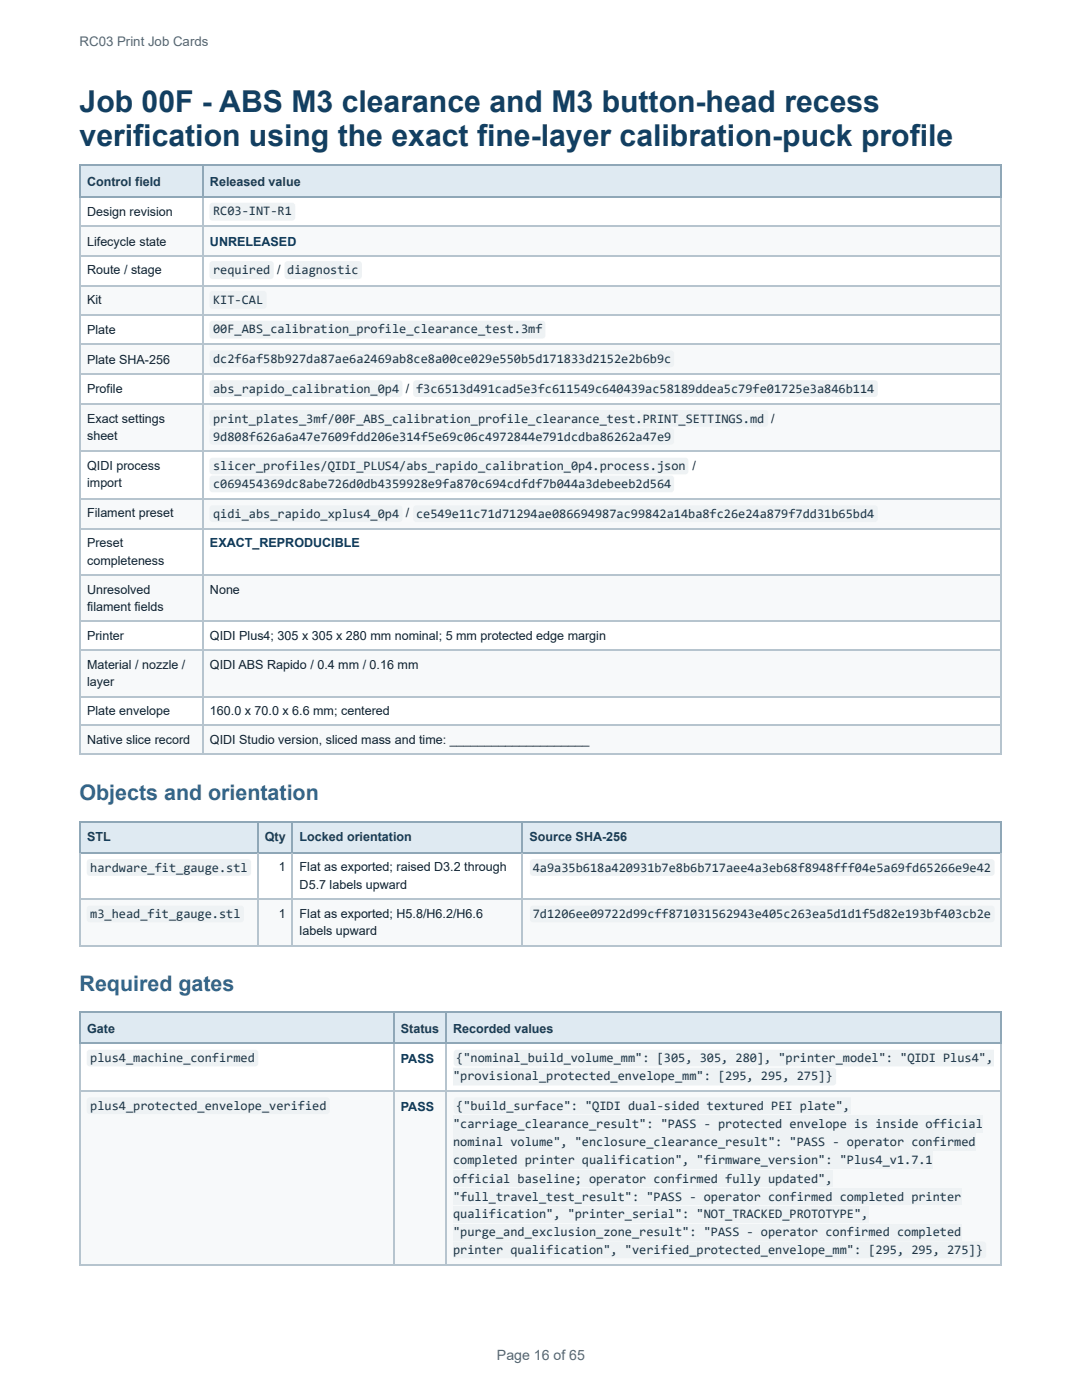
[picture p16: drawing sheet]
<svg xmlns="http://www.w3.org/2000/svg" width="216mm" height="279mm" viewBox="0 0 216 279" stroke-linecap="round" stroke-linejoin="round" font-family="sans-serif">
<defs><g id="words">
<g font-size="6" fill="#123f62">
<text x="15.9" y="22.4">Job 00F - ABS M3 clearance and M3 button-head recess</text>
<text x="15.9" y="29.1">verification using the exact fine-layer calibration-puck profile</text>
</g>
<g font-size="4.3" fill="#2f668e">
<text x="15.9" y="159.6">Objects and orientation</text>
<text x="15.9" y="197.9">Required gates</text>
</g>
<text font-size="2.8" fill="#5b6470" x="99.2" y="271.5">Page 16 of 65</text>
<text font-size="2.6" fill="#5b6470" x="15.9" y="9.3">RC03 Print Job Cards</text>
<g font-size="2.6" fill="#1d3646">
<text x="42.5" y="43">RC03-INT-R1</text>
<text x="42.5" y="54.7">required</text>
<text x="57.3" y="54.7">diagnostic</text>
<text x="42.5" y="60.6">KIT-CAL</text>
<text x="42.5" y="66.5">00F_ABS_calibration_profile_clearance_test.3mf</text>
<text x="42.5" y="72.5">dc2f6af58b927da87ae6a2469ab8ce8a00ce029e550b5d171833d2152e2b6b9c</text>
<text x="42.5" y="78.4">abs_rapido_calibration_0p4</text>
<text x="83" y="78.4">f3c6513d491cad5e3fc611549c640439ac58189ddea5c79fe01725e3a846b114</text>
<text x="42.5" y="84.4">print_plates_3mf/00F_ABS_calibration_profile_clearance_test.PRINT_SETTINGS.md</text>
<text x="42.5" y="87.9">9d808f626a6a47e7609fdd206e314f5e69c06c4972844e791dcdba86262a47e9</text>
<text x="42.5" y="93.9">slicer_profiles/QIDI_PLUS4/abs_rapido_calibration_0p4.process.json</text>
<text x="42.5" y="97.4">c069454369dc8abe726d0db4359928e9fa870c694cdfdf7b044a3debeeb2d564</text>
<text x="42.5" y="103.4">qidi_abs_rapido_xplus4_0p4</text>
<text x="83" y="103.4">ce549e11c71d71294ae086694987ac99842a14ba8fc26e24a879f7dd31b65bd4</text>
<text x="18" y="174">hardware_fit_gauge.stl</text>
<text x="106.3" y="174">4a9a35b618a420931b7e8b6b717aee4a3eb68f8948fff04e5a69fd65266e9e42</text>
<text x="18" y="183.3">m3_head_fit_gauge.stl</text>
<text x="106.3" y="183.3">7d1206ee09722d99cff871031562943e405c263ea5d1d1f5d82e193bf403cb2e</text>
<text x="18" y="212">plus4_machine_confirmed</text>
<text x="90.4" y="215.6">&quot;provisional_protected_envelope_mm&quot;: [295, 295, 275]}</text>
<text x="91" y="212">{&quot;nominal_build_volume_mm&quot;: [305, 305, 280], &quot;printer_model&quot;: &quot;QIDI Plus4&quot;,</text>
<text x="18" y="221.5">plus4_protected_envelope_verified</text>
<text x="91" y="221.5">{&quot;build_surface&quot;: &quot;QIDI dual-sided textured PEI plate&quot;,</text>
<text x="90.4" y="225.1">&quot;carriage_clearance_result&quot;: &quot;PASS - protected envelope is inside official</text>
<text x="90.4" y="228.7">nominal volume&quot;, &quot;enclosure_clearance_result&quot;: &quot;PASS - operator confirmed</text>
<text x="90.4" y="232.2">completed printer qualification&quot;, &quot;firmware_version&quot;: &quot;Plus4_v1.7.1</text>
<text x="90.4" y="236">official baseline; operator confirmed fully updated&quot;,</text>
<text x="90.4" y="239.6">&quot;full_travel_test_result&quot;: &quot;PASS - operator confirmed completed printer</text>
<text x="90.4" y="243.2">qualification&quot;, &quot;printer_serial&quot;: &quot;NOT_TRACKED_PROTOTYPE&quot;,</text>
<text x="90.4" y="246.7">&quot;purge_and_exclusion_zone_result&quot;: &quot;PASS - operator confirmed completed</text>
<text x="90.4" y="250.3">printer qualification&quot;, &quot;verified_protected_envelope_mm&quot;: [295, 295, 275]}</text>
</g>
<g font-size="2.5" fill="#173c56">
<text x="17.4" y="37.1">Control field</text>
<text x="41.9" y="37.1">Released value</text>
<text x="17.4" y="167.9">STL</text>
<text x="52.8" y="167.9">Qty</text>
<text x="59.8" y="167.9">Locked orientation</text>
<text x="105.7" y="167.9">Source SHA-256</text>
<text x="17.4" y="206.2">Gate</text>
<text x="80" y="206.2">Status</text>
<text x="90.4" y="206.2">Recorded values</text>
</g>
<g font-size="2.5" fill="#17202a">
<text x="17.4" y="43.1">Design revision</text>
<text x="17.4" y="49">Lifecycle state</text>
<text x="17.4" y="54.7">Route / stage</text>
<text x="55.3" y="54.7">/</text>
<text x="17.4" y="60.7">Kit</text>
<text x="17.4" y="66.6">Plate</text>
<text x="17.4" y="72.6">Plate SHA-256</text>
<text x="17.4" y="78.5">Profile</text>
<text x="81" y="78.5">/</text>
<text x="17.4" y="84.5">Exact settings</text>
<text x="17.4" y="87.8">sheet</text>
<text x="153.9" y="84.5">/</text>
<text x="17.4" y="93.7">QIDI process</text>
<text x="138.2" y="93.7">/</text>
<text x="17.4" y="97.3">import</text>
<text x="17.4" y="103.2">Filament preset</text>
<text x="81" y="103.2">/</text>
<text x="17.4" y="109.2">Preset</text>
<text x="17.4" y="112.7">completeness</text>
<text x="17.4" y="118.4">Unresolved</text>
<text x="41.9" y="118.4">None</text>
<text x="17.4" y="122">filament fields</text>
<text x="17.4" y="127.7">Printer</text>
<text x="41.9" y="127.7">QIDI Plus4; 305 x 305 x 280 mm nominal; 5 mm protected edge margin</text>
<text x="17.4" y="133.4">Material / nozzle /</text>
<text x="17.4" y="137">layer</text>
<text x="41.9" y="133.4">QIDI ABS Rapido / 0.4 mm / 0.16 mm</text>
<text x="17.4" y="142.7">Plate envelope</text>
<text x="41.9" y="142.7">160.0 x 70.0 x 6.6 mm; centered</text>
<text x="17.4" y="148.4">Native slice record</text>
<text x="41.9" y="148.4">QIDI Studio version, sliced mass and time: ____________________</text>
<text x="55.6" y="173.8">1</text>
<text x="59.8" y="173.8">Flat as exported; raised D3.2 through</text>
<text x="59.8" y="177.4">D5.7 labels upward</text>
<text x="55.6" y="183.1">1</text>
<text x="59.8" y="183.1">Flat as exported; H5.8/H6.2/H6.6</text>
<text x="59.8" y="186.7">labels upward</text>
</g>
<g font-size="2.5" fill="#0a3656">
<text x="41.9" y="49">UNRELEASED</text>
<text x="41.9" y="109.2">EXACT_REPRODUCIBLE</text>
<text x="80" y="212.1">PASS</text>
<text x="80" y="221.6">PASS</text>
</g>
</g></defs>
<g fill="#dfeaf2">
<path d="M16.1 33.1h24.5v6.2h-24.5z"/>
<path d="M40.6 33.1h159.2v6.2h-159.2z"/>
</g>
<g fill="#f7f9fa">
<path d="M16.1 45.2h24.5v5.7h-24.5z"/>
<path d="M40.6 45.2h159.2v5.7h-159.2z"/>
<path d="M16.1 56.9h24.5v5.9h-24.5z"/>
<path d="M40.6 56.9h159.2v5.9h-159.2z"/>
<path d="M16.1 68.8h24.5v5.9h-24.5z"/>
<path d="M40.6 68.8h159.2v5.9h-159.2z"/>
<path d="M16.1 80.6h24.5v9.6h-24.5z"/>
<path d="M40.6 80.6h159.2v9.6h-159.2z"/>
<path d="M16.1 99.7h24.5v5.7h-24.5z"/>
<path d="M40.6 99.7h159.2v5.7h-159.2z"/>
<path d="M16.1 114.6h24.5v9.3h-24.5z"/>
<path d="M40.6 114.6h159.2v9.3h-159.2z"/>
<path d="M16.1 129.6h24.5v9.3h-24.5z"/>
<path d="M40.6 129.6h159.2v9.3h-159.2z"/>
<path d="M16.1 144.8h24.5v5.7h-24.5z"/>
<path d="M40.6 144.8h159.2v5.7h-159.2z"/>
</g>
<path d="M15.9 33h183.9M15.9 39.4h183.9M16 32.9v6.6M40.5 32.9v6.6" fill="none" stroke="#8fa7b7" stroke-width=".24"/>
<path d="M199.7 32.9v6.6" fill="none" stroke="#8fa7b7" stroke-width=".2"/>
<g fill="none" stroke="#b6c4ce" stroke-width=".24">
<path d="M16 39.5v111M40.5 39.5v111M15.9 45.1h183.9M15.9 51h183.9M15.9 57h183.9M15.9 62.9h183.9M15.9 68.6h183.9M15.9 74.6h183.9M15.9 80.5h183.9M15.9 90h183.9M15.9 99.5h183.9M15.9 105.5h183.9"/>
<path d="M15.9 114.8h183.9M15.9 124h183.9M15.9 129.7h183.9M15.9 139h183.9M15.9 144.7h183.9M15.9 150.4h183.9"/>
</g>
<path d="M199.7 39.5v111" fill="none" stroke="#b6c4ce" stroke-width=".2"/>
<g fill="#dfeaf2">
<path d="M16.1 163.9h35.4v6.4h-35.4z"/>
<path d="M51.5 163.9h6.9v6.4h-6.9z"/>
<path d="M58.4 163.9h45.9v6.4h-45.9z"/>
<path d="M104.3 163.9h95.5v6.4h-95.5z"/>
</g>
<g fill="#f7f9fa">
<path d="M16.1 179.3h35.4v9.3h-35.4z"/>
<path d="M51.5 179.3h6.9v9.3h-6.9z"/>
<path d="M58.4 179.3h45.9v9.3h-45.9z"/>
<path d="M104.3 179.3h95.5v9.3h-95.5z"/>
</g>
<path d="M15.9 164h183.9M15.9 170.2h183.9M16 163.9v6.4M51.4 163.9v6.4M58.3 163.9v6.4M104.2 163.9v6.4" fill="none" stroke="#8fa7b7" stroke-width=".24"/>
<path d="M199.7 163.9v6.4" fill="none" stroke="#8fa7b7" stroke-width=".2"/>
<path d="M15.9 179.4h183.9M16 170.3v18.5M51.4 170.3v18.5M58.3 170.3v18.5M104.2 170.3v18.5M15.9 188.7h183.9" fill="none" stroke="#b6c4ce" stroke-width=".24"/>
<path d="M199.7 170.3v18.5" fill="none" stroke="#b6c4ce" stroke-width=".2"/>
<g fill="#dfeaf2">
<path d="M16.1 202.1h62.5v6.2h-62.5z"/>
<path d="M78.6 202.1h10.5v6.2h-10.5z"/>
<path d="M89.1 202.1h110.7v6.2h-110.7z"/>
</g>
<g fill="#f7f9fa">
<path d="M16.1 217.8h62.5v34.7h-62.5z"/>
<path d="M78.6 217.8h10.5v34.7h-10.5z"/>
<path d="M89.1 217.8h110.7v34.7h-110.7z"/>
</g>
<path d="M15.9 202h183.9M15.9 208.2h183.9M16 201.9v6.4M78.5 201.9v6.4M89 201.9v6.4" fill="none" stroke="#8fa7b7" stroke-width=".24"/>
<path d="M199.7 201.9v6.4" fill="none" stroke="#8fa7b7" stroke-width=".2"/>
<path d="M15.9 217.7h183.9M16 208.3v44.2M78.5 208.3v44.2M89 208.3v44.2M15.9 252.4h183.9" fill="none" stroke="#b6c4ce" stroke-width=".24"/>
<path d="M199.7 208.3v44.2" fill="none" stroke="#b6c4ce" stroke-width=".2"/>
<g fill="#eef2f4">
<path d="M42 40.7l.4-.2h15.9a.63 .63 0 0 1 .6 .6v2.3a.63 .63 0 0 1-.6 .6h-15.9a.63 .63 0 0 1-.6-.6v-2.3z"/>
<path d="M42 52.3l.4-.2h11.6a.63 .63 0 0 1 .6 .7v2.3a.63 .63 0 0 1-.6 .6h-11.6a.63 .63 0 0 1-.6-.6v-2.3z"/>
<path d="M57 52.3l.4-.2h14.2a.63 .63 0 0 1 .6 .7v2.3a.63 .63 0 0 1-.6 .6h-14.2a.63 .63 0 0 1-.6-.6v-2.3z"/>
<path d="M42 58.2l.4-.1h10.2a.63 .63 0 0 1 .6 .6v2.3a.63 .63 0 0 1-.6 .6h-10.2a.63 .63 0 0 1-.6-.6v-2.3z"/>
<path d="M42 64.2l.4-.2h65.8a.63 .63 0 0 1 .6 .6v2.3a.63 .63 0 0 1-.6 .7h-65.8a.63 .63 0 0 1-.6-.7v-2.3z"/>
<path d="M42 70.1l.4-.2h91.5a.63 .63 0 0 1 .6 .7v2a.63 .63 0 0 1-.6 .7h-91.5a.63 .63 0 0 1-.6-.7v-2z"/>
<path d="M42 76.1l.4-.2h37.3a.63 .63 0 0 1 .6 .6v2.1a.63 .63 0 0 1-.6 .6h-37.3a.63 .63 0 0 1-.6-.6v-2.1z"/>
<path d="M82.6 76.1l.5-.2h91.4a.63 .63 0 0 1 .7 .6v2.1a.63 .63 0 0 1-.7 .6h-91.4a.63 .63 0 0 1-.7-.6v-2.1z"/>
<path d="M42 82l.4-.2h110.3a.63 .63 0 0 1 .6 .7v2a.63 .63 0 0 1-.6 .7h-110.3a.63 .63 0 0 1-.6-.7v-2z"/>
<path d="M42 85.6l.4-.2h91.5a.63 .63 0 0 1 .6 .6v2.1a.63 .63 0 0 1-.6 .6h-91.5a.63 .63 0 0 1-.6-.6v-2.1z"/>
<path d="M42 91.5l.4-.2h94.3a.63 .63 0 0 1 .7 .7v2a.63 .63 0 0 1-.7 .7h-94.3a.63 .63 0 0 1-.6-.7v-2z"/>
<path d="M42 95.1l.4-.2h91.5a.63 .63 0 0 1 .6 .6v2.1a.63 .63 0 0 1-.6 .6h-91.5a.63 .63 0 0 1-.6-.6v-2.1z"/>
<path d="M42 101l.4-.1h37.3a.63 .63 0 0 1 .6 .6v2a.63 .63 0 0 1-.6 .7h-37.3a.63 .63 0 0 1-.6-.7v-2z"/>
<path d="M82.6 101l.5-.1h91.4a.63 .63 0 0 1 .7 .6v2a.63 .63 0 0 1-.7 .7h-91.4a.63 .63 0 0 1-.7-.7v-2z"/>
<path d="M17.5 171.6l.4-.1h31.6a.63 .63 0 0 1 .6 .6v2.1a.63 .63 0 0 1-.6 .6h-31.6a.63 .63 0 0 1-.6-.6v-2.1z"/>
<path d="M105.9 171.6l.5-.1h91.4a.63 .63 0 0 1 .7 .6v2.1a.63 .63 0 0 1-.7 .6h-91.4a.63 .63 0 0 1-.7-.6v-2.1z"/>
<path d="M17.5 180.9l.4-.2h30.1a.63 .63 0 0 1 .7 .7v2a.63 .63 0 0 1-.7 .7h-30.1a.63 .63 0 0 1-.6-.7v-2z"/>
<path d="M105.9 180.9l.5-.2h91.4a.63 .63 0 0 1 .7 .7v2a.63 .63 0 0 1-.7 .7h-91.4a.63 .63 0 0 1-.7-.7v-2z"/>
<path d="M17.5 209.7l.4-.2h33a.63 .63 0 0 1 .6 .6v2.1a.63 .63 0 0 1-.6 .6h-33a.63 .63 0 0 1-.6-.6v-2.1z"/>
<path d="M90.7 209.7l.5-.2h107.1v3.3h-107.1a.63 .63 0 0 1-.7-.6v-2.1z"/>
<path d="M90.5 213.1h75.7a.63 .63 0 0 1 .6 .6v2.3a.63 .63 0 0 1-.6 .6h-75.7z"/>
<path d="M17.5 219.2l.4-.2h47.3a.63 .63 0 0 1 .6 .6v2.1a.63 .63 0 0 1-.6 .6h-47.3a.63 .63 0 0 1-.6-.6v-2.1z"/>
<path d="M90.7 219.2l.5-.2h78.5v3.3h-78.5a.63 .63 0 0 1-.7-.6v-2.1z"/>
<path d="M90.5 222.6h105.6v3.5h-105.6z"/>
<path d="M90.5 226.1h104.2v3.6h-104.2z"/>
<path d="M90.5 229.7h95.6v3.6h-95.6z"/>
<path d="M90.5 233.5h75.7v3.3h-75.7z"/>
<path d="M90.5 237.1h101.4v3.3h-101.4z"/>
<path d="M90.5 240.6h82.8v3.4h-82.8z"/>
<path d="M90.5 244.2h101.4v3.3h-101.4z"/>
<path d="M90.5 247.8h105.7a.63 .63 0 0 1 .6 .6v2.1a.63 .63 0 0 1-.6 .6h-105.7z"/>
</g>
<use href="#words"/>
</svg>
